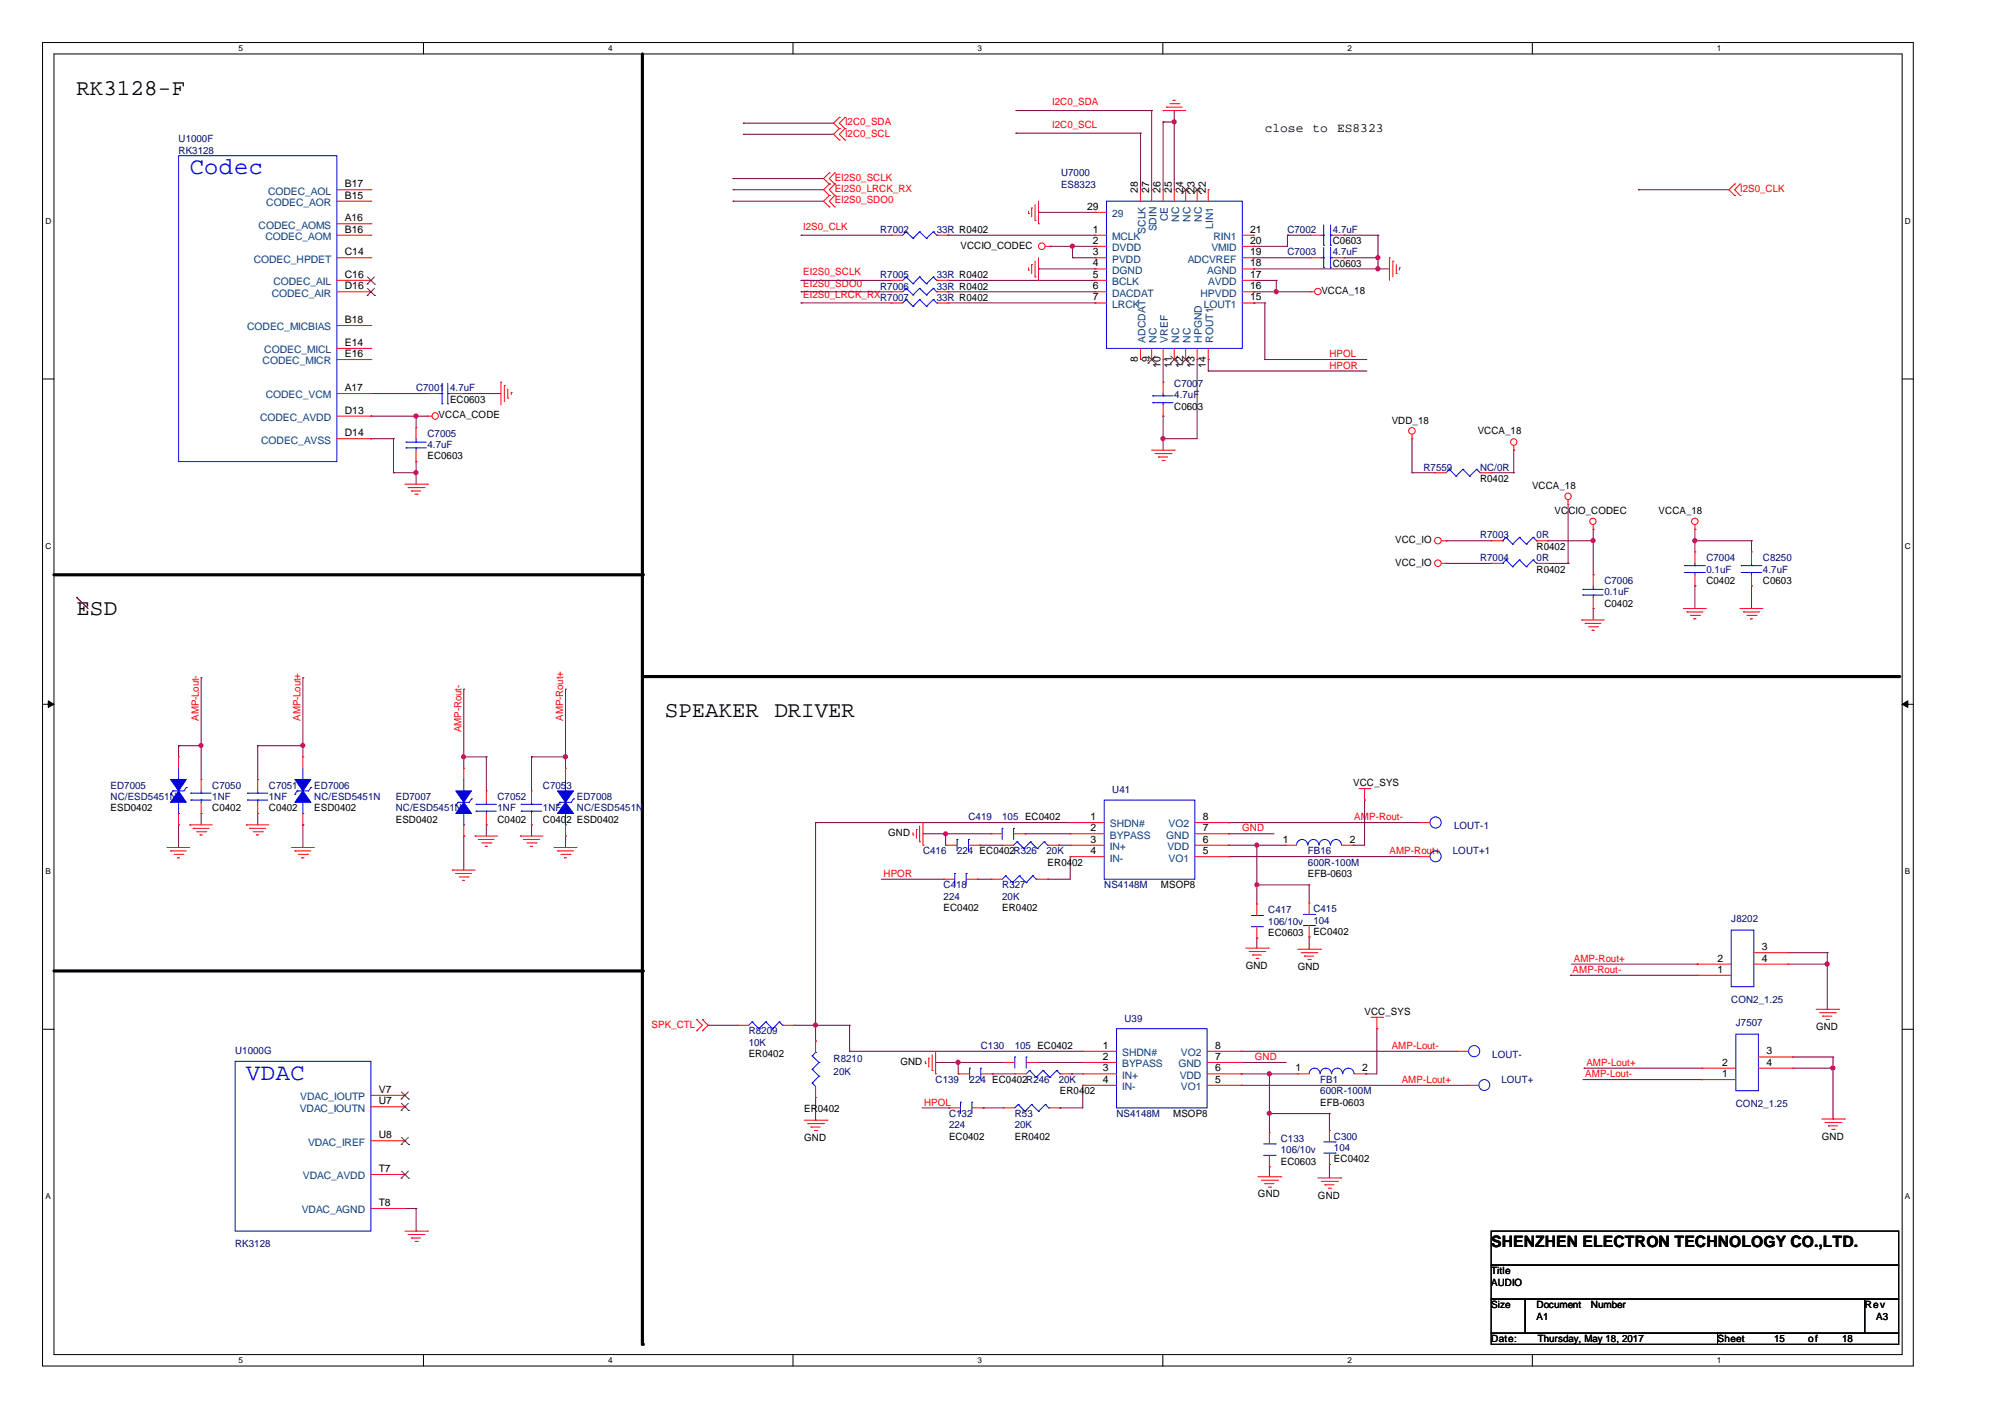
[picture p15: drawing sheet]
<svg xmlns="http://www.w3.org/2000/svg" width="297mm" height="210mm" viewBox="0 0 297 210" stroke-linecap="round" stroke-linejoin="round" font-family="sans-serif">
<defs><g id="words">
<g font-size="3.5" fill="#00f">
<text x="28.1" y="25.8">Codec</text>
<text x="36.5" y="159.9">VDAC</text>
</g>
<g font-size="3.3">
<text x="11.3" y="14">RK3128-F</text>
<text x="11.3" y="91.1">ESD</text>
<text x="98.5" y="106.2">SPEAKER DRIVER</text>
</g>
<text font-size="2.3" x="220.9" y="184.7">SHENZHEN ELECTRON TECHNOLOGY CO.,LTD.</text>
<g font-size="1.9">
<text x="187.4" y="19.6">close</text>
<text x="194.4" y="19.6">to</text>
<text x="198.1" y="19.6">ES8323</text>
</g>
<g font-size="1.5" fill="#f00">
<text x="155.9" y="15.6">I2C0_SDA</text>
<text x="125.2" y="18.6">I2C0_SDA</text>
<text x="125.2" y="20.2">I2C0_SCL</text>
<text x="155.9" y="19">I2C0_SCL</text>
<text x="123.6" y="26.8">EI2S0_SCLK</text>
<text x="123.6" y="28.4">EI2S0_LRCK_RX</text>
<text x="257.8" y="28.4">I2S0_CLK</text>
<text x="119" y="34.1">I2S0_CLK</text>
<text x="123.6" y="30.1">EI2S0_SDO0</text>
<text x="119" y="40.8">EI2S0_SCLK</text>
<text x="119" y="44.1">EI2S0_LRCK_RX</text>
<text x="119" y="42.5">EI2S0_SDO0</text>
<text x="196.9" y="52.9">HPOL</text>
<text x="196.9" y="54.6">HPOR</text>
<text x="29.5" y="106.7" transform="rotate(-90 29.5 106.7)">AMP-Lout-</text>
<text x="44.5" y="106.7" transform="rotate(-90 44.5 106.7)">AMP-Lout+</text>
<text x="83.4" y="106.7" transform="rotate(-90 83.4 106.7)">AMP-Rout+</text>
<text x="68.4" y="108.4" transform="rotate(-90 68.4 108.4)">AMP-Rout-</text>
<text x="184" y="123.1">GND</text>
<text x="200.6" y="121.5">AMP-Rout-</text>
<text x="130.9" y="129.9">HPOR</text>
<text x="205.8" y="126.5">AMP-Rout+</text>
<text x="233.1" y="142.4">AMP-Rout+</text>
<text x="233" y="144.1">AMP-Rout-</text>
<text x="96.5" y="152.2">SPK_CTL</text>
<text x="206.2" y="155.4">AMP-Lout-</text>
<text x="185.9" y="157">GND</text>
<text x="207.6" y="160.4">AMP-Lout+</text>
<text x="234.8" y="159.5">AMP-Lout-</text>
<text x="235" y="157.9">AMP-Lout+</text>
<text x="136.9" y="163.7">HPOL</text>
</g>
<g font-size="1.5" fill="#000080">
<text x="26.5" y="21.1">U1000F</text>
<text x="26.5" y="22.8">RK3128</text>
<text x="157.2" y="26.1">U7000</text>
<text x="157.2" y="27.8">ES8323</text>
<text x="130.4" y="34.5">R7002</text>
<text x="138.8" y="34.5">33R R0402</text>
<text x="190.7" y="34.5">C7002</text>
<text x="197.4" y="34.5">4.7uF</text>
<text x="130.4" y="41.2">R7005</text>
<text x="138.8" y="41.2">33R R0402</text>
<text x="190.7" y="37.8">C7003</text>
<text x="197.4" y="37.8">4.7uF</text>
<text x="130.4" y="44.6">R7007</text>
<text x="130.4" y="42.9">R7006</text>
<text x="138.8" y="44.6">33R R0402</text>
<text x="138.8" y="42.9">33R R0402</text>
<text x="61.6" y="57.9">C7001</text>
<text x="66.7" y="57.9">4.7uF</text>
<text x="173.9" y="57.3">C7007</text>
<text x="173.9" y="59">4.7uF</text>
<text x="63.3" y="64.7">C7005</text>
<text x="63.3" y="66.3">4.7uF</text>
<text x="210.9" y="69.7">R7559</text>
<text x="219.2" y="69.7">NC/0R</text>
<text x="219.2" y="83.1">R7004</text>
<text x="219.2" y="79.7">R7003</text>
<text x="227.6" y="83.1">0R</text>
<text x="227.6" y="79.7">0R</text>
<text x="252.8" y="83.1">C7004</text>
<text x="261.1" y="83.1">C8250</text>
<text x="237.7" y="86.5">C7006</text>
<text x="237.7" y="88.1">0.1uF</text>
<text x="252.8" y="84.8">0.1uF</text>
<text x="261.1" y="84.8">4.7uF</text>
<text x="16.4" y="116.8">ED7005</text>
<text x="16.4" y="118.5">NC/ESD5451N</text>
<text x="31.4" y="116.8">C7050</text>
<text x="31.4" y="118.5">1NF</text>
<text x="39.8" y="116.8">C7051</text>
<text x="39.8" y="118.5">1NF</text>
<text x="46.6" y="116.8">ED7006</text>
<text x="46.6" y="118.5">NC/ESD5451N</text>
<text x="58.6" y="118.5">ED7007</text>
<text x="73.7" y="118.5">C7052</text>
<text x="80.4" y="116.8">C7053</text>
<text x="85.5" y="118.5">ED7008</text>
<text x="164.8" y="117.5">U41</text>
<text x="58.6" y="120.2">NC/ESD5451N</text>
<text x="73.7" y="120.2">1NF</text>
<text x="80.4" y="120.2">1NF</text>
<text x="85.5" y="120.2">NC/ESD5451N</text>
<text x="143.5" y="121.5">C419</text>
<text x="148.5" y="121.5">105 EC0402</text>
<text x="215.4" y="122.8">LOUT-1</text>
<text x="136.7" y="126.5">C416</text>
<text x="139.8" y="131.6">C418</text>
<text x="141.8" y="126.5">224 EC0402R326</text>
<text x="148.5" y="131.6">R327</text>
<text x="155" y="126.5">20K</text>
<text x="163.6" y="131.6">NS4148M</text>
<text x="193.8" y="126.5">FB16</text>
<text x="193.8" y="128.2">600R-100M</text>
<text x="215.2" y="126.5">LOUT+1</text>
<text x="139.8" y="133.2">224</text>
<text x="148.5" y="133.2">20K</text>
<text x="187.9" y="135.2">C417</text>
<text x="187.9" y="136.9">106/10v</text>
<text x="194.6" y="135.1">C415</text>
<text x="194.6" y="136.8">104</text>
<text x="256.4" y="136.6">J8202</text>
<text x="256.4" y="148.5">CON2_1.25</text>
<text x="110.9" y="153.2">R8209</text>
<text x="110.9" y="154.8">10K</text>
<text x="145.3" y="155.4">C130</text>
<text x="150.3" y="155.4">105 EC0402</text>
<text x="166.6" y="151.3">U39</text>
<text x="257.1" y="152">J7507</text>
<text x="34.8" y="156">U1000G</text>
<text x="123.5" y="157.2">R8210</text>
<text x="123.5" y="159.2">20K</text>
<text x="138.6" y="160.4">C139</text>
<text x="143.6" y="160.4">224 EC0402R246</text>
<text x="156.8" y="160.4">20K</text>
<text x="195.6" y="160.4">FB1</text>
<text x="221.1" y="156.7">LOUT-</text>
<text x="222.4" y="160.4">LOUT+</text>
<text x="140.6" y="165.4">C132</text>
<text x="140.6" y="167.1">224</text>
<text x="150.3" y="165.4">R53</text>
<text x="150.3" y="167.1">20K</text>
<text x="165.4" y="165.4">NS4148M</text>
<text x="195.6" y="162.1">600R-100M</text>
<text x="257.1" y="163.9">CON2_1.25</text>
<text x="189.7" y="169.1">C133</text>
<text x="189.7" y="170.8">106/10v</text>
<text x="197.6" y="168.8">C300</text>
<text x="197.6" y="170.5">104</text>
<text x="34.8" y="184.7">RK3128</text>
</g>
<g font-size="1.5" fill="#004080">
<text x="39.7" y="28.8">CODEC_AOL</text>
<text x="38.3" y="33.9">CODEC_AOMS</text>
<text x="39.3" y="35.6">CODEC_AOM</text>
<text x="39.4" y="30.5">CODEC_AOR</text>
<text x="164.8" y="35.6">MCLK</text>
<text x="164.8" y="32.2">29</text>
<text x="169.7" y="34.6" transform="rotate(-90 169.7 34.6)">SCLK</text>
<text x="171.3" y="34.3" transform="rotate(-90 171.3 34.3)">SDIN</text>
<text x="173" y="32.8" transform="rotate(-90 173 32.8)">CE</text>
<text x="174.7" y="32.8" transform="rotate(-90 174.7 32.8)">NC</text>
<text x="176.4" y="32.8" transform="rotate(-90 176.4 32.8)">NC</text>
<text x="178" y="32.8" transform="rotate(-90 178 32.8)">NC</text>
<text x="179.7" y="33.9" transform="rotate(-90 179.7 33.9)">LIN1</text>
<text x="179.7" y="35.6">RIN1</text>
<text x="37.6" y="38.9">CODEC_HPDET</text>
<text x="164.8" y="37.2">DVDD</text>
<text x="164.8" y="38.9">PVDD</text>
<text x="164.8" y="40.5">DGND</text>
<text x="175.9" y="38.9">ADCVREF</text>
<text x="178.8" y="40.5">AGND</text>
<text x="179.4" y="37.2">VMID</text>
<text x="40.3" y="43.9">CODEC_AIR</text>
<text x="40.5" y="42.2">CODEC_AIL</text>
<text x="164.8" y="42.2">BCLK</text>
<text x="164.8" y="43.9">DACDAT</text>
<text x="164.8" y="45.6">LRCK</text>
<text x="177.8" y="43.9">HPVDD</text>
<text x="178.3" y="45.6">LOUT1</text>
<text x="179" y="42.2">AVDD</text>
<text x="36.6" y="48.9">CODEC_MICBIAS</text>
<text x="38.9" y="54">CODEC_MICR</text>
<text x="39.2" y="52.3">CODEC_MICL</text>
<text x="169.7" y="50.7" transform="rotate(-90 169.7 50.7)">ADCDAT</text>
<text x="171.3" y="50.7" transform="rotate(-90 171.3 50.7)">NC</text>
<text x="173" y="50.7" transform="rotate(-90 173 50.7)">VREF</text>
<text x="174.7" y="50.7" transform="rotate(-90 174.7 50.7)">NC</text>
<text x="176.4" y="50.7" transform="rotate(-90 176.4 50.7)">NC</text>
<text x="178" y="50.7" transform="rotate(-90 178 50.7)">HPGND</text>
<text x="179.7" y="50.7" transform="rotate(-90 179.7 50.7)">ROUT1</text>
<text x="39.4" y="59">CODEC_VCM</text>
<text x="38.5" y="62.3">CODEC_AVDD</text>
<text x="38.7" y="65.7">CODEC_AVSS</text>
<text x="164.4" y="122.5">SHDN#</text>
<text x="164.4" y="124.2">BYPASS</text>
<text x="164.4" y="125.9">IN+</text>
<text x="172.8" y="124.2">GND</text>
<text x="172.9" y="125.9">VDD</text>
<text x="173.1" y="122.5">VO2</text>
<text x="164.4" y="127.6">IN-</text>
<text x="173.1" y="127.6">VO1</text>
<text x="166.2" y="156.4">SHDN#</text>
<text x="166.2" y="158.1">BYPASS</text>
<text x="166.2" y="159.8">IN+</text>
<text x="166.2" y="161.5">IN-</text>
<text x="174.6" y="158.1">GND</text>
<text x="174.7" y="159.8">VDD</text>
<text x="174.9" y="161.5">VO1</text>
<text x="174.9" y="156.4">VO2</text>
<text x="44.4" y="164.6">VDAC_IOUTN</text>
<text x="44.5" y="162.9">VDAC_IOUTP</text>
<text x="45.6" y="169.7">VDAC_IREF</text>
<text x="44.7" y="179.7">VDAC_AGND</text>
<text x="44.9" y="174.7">VDAC_AVDD</text>
</g>
<g font-size="1.5">
<text x="51.1" y="27.7">B17</text>
<text x="51.1" y="29.4">B15</text>
<text x="168.6" y="28.6" transform="rotate(-90 168.6 28.6)">28</text>
<text x="170.2" y="28.6" transform="rotate(-90 170.2 28.6)">27</text>
<text x="171.9" y="28.6" transform="rotate(-90 171.9 28.6)">26</text>
<text x="173.6" y="28.6" transform="rotate(-90 173.6 28.6)">25</text>
<text x="175.3" y="28.6" transform="rotate(-90 175.3 28.6)">24</text>
<text x="176.9" y="28.6" transform="rotate(-90 176.9 28.6)">23</text>
<text x="178.6" y="28.6" transform="rotate(-90 178.6 28.6)">22</text>
<text x="51.1" y="32.8">A16</text>
<text x="51.1" y="34.5">B16</text>
<text x="161" y="31.1">29</text>
<text x="161.9" y="34.5">1</text>
<text x="185.2" y="34.5">21</text>
<text x="51.1" y="41.1">C16</text>
<text x="51.1" y="37.8">C14</text>
<text x="142.3" y="36.8">VCCIO_CODEC</text>
<text x="161.9" y="36.1">2</text>
<text x="161.9" y="37.8">3</text>
<text x="161.9" y="39.4">4</text>
<text x="161.9" y="41.1">5</text>
<text x="185.2" y="41.1">17</text>
<text x="185.2" y="39.4">18</text>
<text x="185.2" y="37.8">19</text>
<text x="185.2" y="36.1">20</text>
<text x="197.4" y="39.5">C0603</text>
<text x="197.4" y="36.2">C0603</text>
<text x="51.1" y="47.8">B18</text>
<text x="51.1" y="42.8">D16</text>
<text x="161.9" y="42.8">6</text>
<text x="161.9" y="44.5">7</text>
<text x="185.2" y="44.5">15</text>
<text x="185.2" y="42.8">16</text>
<text x="195.7" y="43.6">VCCA_18</text>
<text x="51.1" y="51.2">E14</text>
<text x="51.1" y="52.9">E16</text>
<text x="168.6" y="53.6" transform="rotate(-90 168.6 53.6)">8</text>
<text x="170.2" y="53.6" transform="rotate(-90 170.2 53.6)">9</text>
<text x="51.1" y="57.9">A17</text>
<text x="66.7" y="59.6">EC0603</text>
<text x="171.9" y="54.5" transform="rotate(-90 171.9 54.5)">10</text>
<text x="173.6" y="54.5" transform="rotate(-90 173.6 54.5)">11</text>
<text x="175.3" y="54.5" transform="rotate(-90 175.3 54.5)">12</text>
<text x="176.9" y="54.5" transform="rotate(-90 176.9 54.5)">13</text>
<text x="178.6" y="54.5" transform="rotate(-90 178.6 54.5)">14</text>
<text x="51.1" y="61.2">D13</text>
<text x="51.1" y="64.6">D14</text>
<text x="65" y="62">VCCA_CODE</text>
<text x="173.9" y="60.7">C0603</text>
<text x="206.2" y="62.8">VDD_18</text>
<text x="218.9" y="64.3">VCCA_18</text>
<text x="63.3" y="68">EC0603</text>
<text x="219.2" y="71.4">R0402</text>
<text x="226.9" y="72.4">VCCA_18</text>
<text x="230.3" y="76.1">VCCIO_CODEC</text>
<text x="245.7" y="76.1">VCCA_18</text>
<text x="206.7" y="80.4">VCC_IO</text>
<text x="206.7" y="83.8">VCC_IO</text>
<text x="227.6" y="81.4">R0402</text>
<text x="227.6" y="84.8">R0402</text>
<text x="237.7" y="89.8">C0402</text>
<text x="252.8" y="86.5">C0402</text>
<text x="261.1" y="86.5">C0603</text>
<text x="200.4" y="116.5">VCC_SYS</text>
<text x="16.4" y="120.2">ESD0402</text>
<text x="31.4" y="120.2">C0402</text>
<text x="39.8" y="120.2">C0402</text>
<text x="46.6" y="120.2">ESD0402</text>
<text x="58.6" y="121.8">ESD0402</text>
<text x="73.7" y="121.8">C0402</text>
<text x="80.4" y="121.8">C0402 ESD0402</text>
<text x="131.6" y="123.9">GND</text>
<text x="161.5" y="121.4">1</text>
<text x="161.5" y="123.1">2</text>
<text x="161.5" y="124.8">3</text>
<text x="178.2" y="124.8">6</text>
<text x="178.2" y="123.1">7</text>
<text x="178.2" y="121.4">8</text>
<text x="190" y="124.8">1</text>
<text x="199.9" y="124.8">2</text>
<text x="155.2" y="128.2">ER0402</text>
<text x="161.5" y="126.5">4</text>
<text x="172" y="131.6">MSOP8</text>
<text x="178.2" y="126.5">5</text>
<text x="193.8" y="129.9">EFB-0603</text>
<text x="139.8" y="134.9">EC0402</text>
<text x="148.5" y="134.9">ER0402</text>
<text x="184.5" y="143.5">GND</text>
<text x="187.9" y="138.6">EC0603</text>
<text x="192.2" y="143.6">GND</text>
<text x="194.6" y="138.4">EC0402</text>
<text x="254.4" y="142.4">2</text>
<text x="261" y="142.4">4</text>
<text x="261" y="140.7">3</text>
<text x="254.4" y="144.1">1</text>
<text x="163.4" y="155.3">1</text>
<text x="180" y="155.3">8</text>
<text x="202.1" y="150.3">VCC_SYS</text>
<text x="269" y="152.5">GND</text>
<text x="56.1" y="161.8">V7</text>
<text x="110.9" y="156.5">ER0402</text>
<text x="133.4" y="157.7">GND</text>
<text x="163.4" y="157">2</text>
<text x="163.4" y="158.7">3</text>
<text x="163.4" y="160.4">4</text>
<text x="180" y="160.4">5</text>
<text x="180" y="158.7">6</text>
<text x="180" y="157">7</text>
<text x="191.9" y="158.7">1</text>
<text x="201.8" y="158.7">2</text>
<text x="255.1" y="159.5">1</text>
<text x="255.1" y="157.8">2</text>
<text x="261.7" y="157.8">4</text>
<text x="261.7" y="156.2">3</text>
<text x="56.1" y="163.5">U7</text>
<text x="119.1" y="164.8">ER0402</text>
<text x="157" y="162.1">ER0402</text>
<text x="173.8" y="165.4">MSOP8</text>
<text x="195.6" y="163.7">EFB-0603</text>
<text x="56.1" y="168.6">U8</text>
<text x="56.1" y="173.6">T7</text>
<text x="119.1" y="168.9">GND</text>
<text x="140.6" y="168.8">EC0402</text>
<text x="150.3" y="168.8">ER0402</text>
<text x="189.7" y="172.5">EC0603</text>
<text x="197.6" y="172.1">EC0402</text>
<text x="269.9" y="168.8">GND</text>
<text x="56.1" y="178.6">T8</text>
<text x="186.3" y="177.3">GND</text>
<text x="195.2" y="177.5">GND</text>
<text x="220.9" y="188.7">Title</text>
<text x="220.9" y="190.4">AUDIO</text>
<text x="220.9" y="193.8">Size</text>
<text x="227.6" y="193.8">Document</text>
<text x="227.6" y="195.4">A1</text>
<text x="235.7" y="193.8">Number</text>
<text x="276.2" y="193.8">Rev</text>
<text x="277.9" y="195.4">A3</text>
<text x="220.9" y="198.8">Date:</text>
<text x="227.8" y="198.8">Thursday, May 18, 2017</text>
<text x="254.4" y="198.8">Sheet</text>
<text x="262.8" y="198.8">15</text>
<text x="267.8" y="198.8">of</text>
<text x="272.9" y="198.8">18</text>
</g>
<g font-size="1.2">
<text x="35.3" y="7.6">5</text>
<text x="90.1" y="7.6">4</text>
<text x="144.8" y="7.6">3</text>
<text x="199.6" y="7.6">2</text>
<text x="254.3" y="7.6">1</text>
<text x="6.7" y="33.1">D</text>
<text x="282.2" y="33.1">D</text>
<text x="6.7" y="81.3">C</text>
<text x="282.2" y="81.3">C</text>
<text x="6.7" y="129.4">B</text>
<text x="282.2" y="129.4">B</text>
<text x="6.7" y="177.6">A</text>
<text x="282.2" y="177.6">A</text>
<text x="35.3" y="201.9">5</text>
<text x="90.1" y="201.9">4</text>
<text x="144.8" y="201.9">3</text>
<text x="199.6" y="201.9">2</text>
<text x="254.3" y="201.9">1</text>
</g>
</g></defs>
<path d="M6.3 6.3h277.1v196h-277.1zM8 8h273.8v192.6h-273.8z" fill="none" stroke="#000" stroke-width=".15"/>
<g fill="#fff">
<path d="M35.3 6.5h.7v1.3h-.7z"/>
<path d="M35.3 200.8h.7v1.3h-.7z"/>
</g>
<path d="M62.7 6.3v1.7M62.7 200.6v1.7" fill="none" stroke="#000" stroke-width=".15"/>
<g fill="#fff">
<path d="M90.1 6.5h.6v1.3h-.6z"/>
<path d="M90.1 200.8h.6v1.3h-.6z"/>
</g>
<path d="M117.5 6.3v1.7M117.5 200.6v1.7" fill="none" stroke="#000" stroke-width=".15"/>
<g fill="#fff">
<path d="M144.8 6.5h.6v1.3h-.6z"/>
<path d="M144.8 200.8h.6v1.3h-.6z"/>
</g>
<path d="M172.2 6.3v1.7M172.2 200.6v1.7" fill="none" stroke="#000" stroke-width=".15"/>
<g fill="#fff">
<path d="M199.6 6.5h.6v1.3h-.6z"/>
<path d="M199.6 200.8h.6v1.3h-.6z"/>
</g>
<path d="M227 6.3v1.7M227 200.6v1.7" fill="none" stroke="#000" stroke-width=".15"/>
<g fill="#fff">
<path d="M254.3 6.5h.7v1.3h-.7z"/>
<path d="M254.3 200.8h.7v1.3h-.7z"/>
<path d="M6.7 32h.9v1.4h-.9z"/>
<path d="M282.2 32h.8v1.4h-.8z"/>
<path d="M6.7 80.2h.9v1.3h-.9z"/>
<path d="M282.2 80.2h.8v1.3h-.8z"/>
</g>
<path d="M6.3 56.1h1.7M281.8 56.1h1.7" fill="none" stroke="#000" stroke-width=".15"/>
<g fill="#fff">
<path d="M6.7 128.3h.8v1.4h-.8z"/>
<path d="M282.2 128.3h.7v1.4h-.7z"/>
</g>
<path d="M6.3 104.3h1.7M281.8 104.3h1.7" fill="none" stroke="#000" stroke-width=".15"/>
<path d="M7.1 103.8l.9 .5-.9 .5zM281.8 104.3l.8-.5v1z" fill="#000" stroke="#000" stroke-width=".15"/>
<g fill="#fff">
<path d="M6.7 176.5h.8v1.3h-.8z"/>
<path d="M282.2 176.5h.7v1.3h-.7z"/>
</g>
<path d="M6.3 152.4h1.7M281.8 152.4h1.7M220.9 182.3h60.4v5.1h-60.4zM220.9 187.4h60.4v5h-60.4zM220.9 192.4h5v5h-5zM220.9 197.4h33.5v1.7h-33.5zM225.9 192.4h50.3v5h-50.3zM254.4 197.4h26.9v1.7h-26.9zM276.2 192.4h5.1v5h-5.1z" fill="none" stroke="#000" stroke-width=".15"/>
<path d="M95.2 8v191.1M8 85.1h87.2M95.2 100.2h186.1M8 143.8h87.2" fill="none" stroke="#000" stroke-width=".47"/>
<g fill="#000">
<circle cx="95.2" cy="85.1" r=".23"/>
<circle cx="281.3" cy="100.2" r=".23"/>
<circle cx="95.2" cy="143.8" r=".23"/>
<circle cx="95.2" cy="199.1" r=".23"/>
</g>
<g fill="none" stroke="#800040" stroke-width=".15">
<path d="M110.1 19.9h.1M110.1 18.2h.1M110.1 19.9h13.4M110.1 18.2h13.4M150.5 19.7h.1M150.5 16.4h.1M150.5 19.7h18.4M150.5 16.4h20.1M168.9 19.7h.1M168.9 19.7v8.4M170.6 16.4h.1M170.6 16.4v11.7"/>
<path d="M172.3 18.1h.1M172.3 18.1v10M172.3 18.1h1.6M173.9 18.1h.1M173.9 16.4h.1M173.9 16.4v11.7M108.6 29.8h.1M108.6 28.1h.1M108.6 26.5h.1M108.6 29.8h13.4M108.6 28.1h13.4M108.6 26.5h13.4"/>
<path d="M118.7 34.8h.1M118.7 34.8h13.3M140.4 34.8h.1M140.4 34.8h21.8M153.8 39.8h.1M153.8 31.4h.1M153.8 39.8h8.4M153.8 31.4h8.4M155.5 36.5h.1M155.5 36.5h6.7M158.9 38.2h.1M158.9 36.5h.1"/>
<path d="M158.9 38.2h3.3M158.9 36.5v1.7M185.7 39.8h.1M185.7 36.5h.1M185.7 38.2h.1M185.7 39.8h20.1M185.7 38.2h8.4M190.7 34.8h.1M190.7 34.8h3.4M190.7 34.8v1.7h-5M199.1 34.8h.1M199.1 38.2h.1"/>
<path d="M199.1 34.8h5M199.1 38.2h5M204.1 34.8h.1M204.1 39.8h.1M204.1 38.2h.1M204.1 34.8v5M242.7 28.1h.1M242.7 28.1h13.4M54.9 58.3h.1M54.9 58.3h8.4M68.4 58.3h.1M68.4 58.3h5.8"/>
<path d="M118.7 44.9h.1M118.7 43.2h.1M118.7 41.5h.1M118.7 43.2h13.3M118.7 44.9h13.3M118.7 41.5h13.3M140.4 43.2h.1M140.4 41.5h.1M140.4 43.2h21.8M140.4 44.9h21.8M140.4 41.5h21.8M162.2 44.9h.1"/>
<path d="M172.3 53.2h.1M172.3 53.2v3.4M177.3 53.2h.1M177.3 53.2v11.8h-5M179 53.2h.1M179 54.9h.1M179 53.2v1.7M179 54.9h23.5M185.7 43.2h.1M185.7 44.9h.1M185.7 41.5h.1M185.7 43.2h8.4"/>
<path d="M185.7 44.9h1.7M185.7 41.5h3.4M187.4 53.2h.1M187.4 44.9h.1M187.4 53.2h15.1M187.4 44.9v8.3M189.1 43.2h.1M189.1 41.5h.1M189.1 41.5v1.7M54.9 61.6h.1M54.9 65h.1M54.9 61.6h8.4"/>
<path d="M54.9 65h3.4M58.3 65h.1M58.3 70h.1M58.3 65v5M58.3 70h3.3M61.6 61.6h.1M61.6 70h.1M61.6 68.4h.1M61.6 61.6v1.7M61.6 68.4v3.3M172.3 61.6h.1M172.3 65h.1"/>
<path d="M172.3 61.6v5.1M209.2 70h.1M209.2 70h3.3M209.2 65v5M212.5 70h.1M220.9 70h3.3M224.2 70h.1M224.2 66.7h.1M224.2 66.7v3.3M232.3 74.7v8.7M236 78.4h.1M236 78.4v6.7"/>
<path d="M251.1 78.4h.1M251.1 78.4v3.3M11.3 88.5h.1M11.3 88.5l1.7 1.6M214.2 80.1h.1M214.2 83.4h.1M214.2 80.1h6.7M214.2 83.4h6.7M229.3 80.1h.1M229.3 80.1h6.7M229.3 83.4h3M232.3 83.4h.1"/>
<path d="M236 90.1h.1M236 85.1h.1M236 90.1v1.7M251.1 80.1h.1M251.1 86.8h.1M251.1 80.1h8.4M251.1 86.8v3.3M259.5 86.8h.1M259.5 80.1h.1M259.5 80.1v1.6M259.5 86.8v3.3M26.5 110.4h.1"/>
<path d="M26.5 110.4v1.7M26.5 110.4h3.3M29.8 100.4h.1M29.8 110.4h.1M29.8 100.4v15M38.2 110.4h.1M38.2 110.4v5M38.2 110.4h6.7M44.9 100.4h.1M44.9 110.4h.1M44.9 100.4v11.7M68.7 102.1h.1"/>
<path d="M68.7 112.1h.1M68.7 102.1v11.7M68.7 112.1h3.3M72 112.1h.1M72 112.1v5M78.7 112.1h.1M78.7 112.1v5M78.7 112.1h5.1M83.8 112.1h.1M83.8 102.1h.1M83.8 102.1v11.7M202.1 118.5h.1"/>
<path d="M202.1 118.5v6.7h-1.7M26.5 122.2h.1M26.5 122.2v3.3M29.8 120.5h.1M29.8 120.5v1.7M38.2 120.5h.1M38.2 120.5v1.7M44.9 122.2h.1M44.9 122.2v3.3M68.7 123.8h.1M68.7 123.8v5.1M72 122.2h.1"/>
<path d="M72 122.2v1.6M78.7 122.2h.1M78.7 122.2v1.6M83.8 123.8h.1M83.8 123.8v1.7M120.8 121.8h.1M120.8 121.8h37.7M120.8 121.8v32.4M130.5 130.2h9.3M136.7 123.5h.1M136.7 123.5h10.1M139.8 130.2h.1"/>
<path d="M140.1 123.5h.1M140.1 123.5v1.7M144.8 130.2h.1M144.8 130.2h2M145.1 125.2h.1M145.1 125.2h3.4M151.8 123.5h.1M151.8 123.5h6.7M155.2 130.2h.1M156.8 125.2h.1M156.8 125.2h1.7M158.5 126.9h.1"/>
<path d="M158.5 126.9v3.3h-3.3M182 126.9h.1M182 121.8h.1M182 125.2h.1M182 123.5h.1M182 125.2h8.4M182 123.5h6.7M182 126.9h28.2M182 121.8h28.2M186.2 138.9h.1M186.2 131.1h.1M186.2 125.2h.1"/>
<path d="M186.2 125.2v8.7M186.2 138.9v1.5M186.2 131.1h7.7M193.9 131.1h.1M193.9 138.8h.1M193.9 131.1v2.6M193.9 138.8v1.8M200.4 125.2h.1M104.9 151.8h.1M104.9 151.8h4.4M117.6 151.8h8.2M120.8 151.8h.1"/>
<path d="M120.8 154.2h.1M125.8 155.7h.1M125.8 151.8h.1M125.8 155.7h34.6M125.8 151.8v3.9M138.6 157.3h.1M138.6 157.3h10M141.9 157.3h.1M141.9 157.3v1.7M147 159h.1M147 159h3.3M153.7 157.3h.1"/>
<path d="M153.7 157.3h6.7M158.7 159h.1M158.7 159h1.7M183.8 155.7h.1M183.8 157.3h.1M183.8 159h.1M183.8 159h8.4M183.8 157.3h6.7M183.8 155.7h32.1M188 159h.1M188 159v8.8M202.3 159h.1"/>
<path d="M204 152.3h.1M204 152.3v6.7h-1.7M232.6 144.4h.1M232.6 144.4h18.8M232.8 142.8h18.6M234.5 159.9h17.6M234.6 158.2h.1M234.6 158.2h17.5M251.4 142.8h.1M252.1 159.9h.1M264.8 141.1h5.9M264.8 142.8h5.9"/>
<path d="M265.5 156.5h6M265.5 158.2h6M270.7 142.8h.1M270.7 141.1h.1M270.7 149.5h.1M270.7 141.1v8.4M271.5 158.2h.1M271.5 156.5h.1M271.5 156.5v9.2M60 179h1.6M61.6 179h.1M61.6 179v3.3"/>
<path d="M120.8 165.9h.1M120.8 162.6v3.3M136.6 164.1h4M140.6 164.1h.1M145.6 164.1h.1M145.6 164.1h3M157 164.1h.1M160.4 160.7h.1M160.4 160.7v3.4h-3.4M183.8 160.7h.1M183.8 160.7h33.6M188 172.8h.1"/>
<path d="M188 164.9h.1M188 172.8v1.5M188 164.9h8.9M196.9 164.9h.1M196.9 172.5h.1M196.9 164.9v2.5M196.9 172.5v1.9M271.5 165.7h.1M61.6 182.3h.1"/>
</g>
<g fill="#f0f" stroke="#f0f" stroke-width=".15">
<circle cx="61.6" cy="61.6" r=".32"/>
<circle cx="61.6" cy="70" r=".32"/>
<circle cx="188" cy="164.9" r=".31"/>
<circle cx="141.9" cy="157.3" r=".32"/>
<circle cx="188" cy="159" r=".32"/>
<circle cx="140.1" cy="123.5" r=".3"/>
<circle cx="186.2" cy="131" r=".31"/>
<circle cx="186.2" cy="125.2" r=".31"/>
<circle cx="120.8" cy="151.8" r=".32"/>
<circle cx="189" cy="43.2" r=".32"/>
<circle cx="204.1" cy="39.8" r=".32"/>
<circle cx="172.3" cy="65" r=".32"/>
<circle cx="204.1" cy="38.2" r=".32"/>
<circle cx="173.9" cy="18" r=".32"/>
<circle cx="158.8" cy="36.5" r=".32"/>
<circle cx="251" cy="80.1" r=".32"/>
<circle cx="236" cy="80.1" r=".32"/>
<circle cx="29.8" cy="110.4" r=".31"/>
<circle cx="44.9" cy="110.4" r=".31"/>
<circle cx="68.6" cy="112.1" r=".31"/>
<circle cx="83.7" cy="112.1" r=".32"/>
<circle cx="270.7" cy="142.8" r=".32"/>
<circle cx="271.5" cy="158.2" r=".32"/>
</g>
<g fill="none" stroke="#f00" stroke-width=".15">
<path d="M124.3 17.4h.1M124.3 19h.1M124.3 17.4l-.8 .8 .8 .8M124.3 19l-.8 .9 .8 .8M125.2 19h.1M125.2 17.4h.1M125.2 17.4l-.9 .8 .9 .8M125.2 19l-.9 .9 .9 .8M172.3 16.4h.1M172.3 16.4h3.3M172.8 15.9h.1M172.8 15.9h2.3"/>
<path d="M173.3 15.4h1.3M173.8 14.9h.1M173.8 14.9h.3M174.6 15.4h.1M49.9 34.8h5M49.9 38.2h5M49.9 28.1h5M49.9 33.1h5M49.9 29.8h5M54.9 28.1h.1M54.9 33.1h.1M54.9 34.8h.1"/>
<path d="M54.9 38.2h.1M54.9 29.8h.1M122.8 25.6h.1M122.8 27.3h.1M122.8 28.9h.1M122.8 30.6h.1M122.8 25.6l-.8 .9 .8 .8M122.8 28.9l-.8 .9 .8 .8M122.8 27.3l-.8 .8 .8 .8M123.6 27.3h.1M123.6 25.6h.1M123.6 30.6h.1"/>
<path d="M123.6 28.9h.1M123.6 25.6l-.8 .9 .8 .8M123.6 28.9l-.8 .9 .8 .8M123.6 27.3l-.8 .8 .8 .8M124.3 20.7h.1M125.2 20.7h.1M132 34.8h.1M132 34.8h1.7M138.8 34.8h1.6M140.4 34.8h.1M152.3 31.6h.1M152.3 40h.1"/>
<path d="M152.3 31.3v.3M152.3 39.7v.3M152.8 30.8h.1M152.8 39.2h.1M152.8 30.8v1.3M152.8 39.2v1.3M153.3 32.6h.1M153.3 30.3v2.3M153.3 38.7v2.3M153.8 33.1h.1M153.8 29.8v3.3M153.8 38.2v3.3"/>
<path d="M154.8 36.5h.7M155.5 36.5h.1M162.2 34.8h.1M162.2 36.5h.1M162.2 38.2h.1M162.2 39.8h.1M162.2 31.4h.1M162.2 36.5h1.7M162.2 34.8h1.7M162.2 38.2h1.7M162.2 39.8h1.7M162.2 31.4h1.7"/>
<path d="M168.9 28.1h.1M168.9 28.1v1.7M170.6 28.1h.1M170.6 28.1v1.7M172.3 28.1h.1M172.3 28.1v1.7M173.9 28.1h.1M173.9 28.1v1.7M175.6 28.1h.1M175.6 28.1v1.7M177.3 28.1h.1M177.3 28.1v1.7"/>
<path d="M179 28.1h.1M179 28.1v1.7M184 36.5h1.7M184 34.8h1.7M184 38.2h1.7M184 39.8h1.7M185.7 39.8h.1M185.7 38.2h.1M185.7 36.5h.1M185.7 34.8h.1M194.1 38.2h.1M194.1 34.8h.1"/>
<path d="M194.1 34.8h1.6M194.1 38.2h1.6M197.4 34.8h1.7M197.4 38.2h1.7M199.1 38.2h.1M199.1 34.8h.1M205.8 38.2h.1M205.8 38.2v3.3M206.3 38.7h.1M206.3 38.7v2.3M206.8 39.2v1.3M207.3 39.7h.1"/>
<path d="M207.3 39.7v.3M257 27.3h.1M257 28.9h.1M257 27.3l-.9 .8 .9 .8M257.8 28.9h.1M257.8 27.3h.1M257.8 27.3l-.8 .8 .8 .8M49.9 43.2h5M49.9 58.3h5M49.9 41.5h5M49.9 51.6h5M49.9 48.2h5"/>
<path d="M49.9 53.2h5M54.9 51.6h.1M54.9 41.5h.1M54.9 58.3h.1M54.9 48.2h.1M54.9 43.2h.1M54.9 53.2h.1M63.3 58.3h.1M63.3 58.3h1.7M66.7 58.3h1.7M68.4 58.3h.1M74.2 56.6h.1"/>
<path d="M74.2 56.6v3.4M74.7 57.1h.1M74.7 57.1v2.4M75.2 59h.1M75.2 57.6v1.4M75.7 58.1h.1M75.7 58.1v.4M132 44.9h.1M132 41.5h.1M132 43.2h.1M132 43.2h1.7M132 44.9h1.7"/>
<path d="M132 41.5h1.7M138.8 43.2h1.6M138.8 44.9h1.6M138.8 41.5h1.6M140.4 44.9h.1M140.4 41.5h.1M140.4 43.2h.1M153.3 41h.1M153.8 41.5h.1M162.2 41.5h.1M162.2 43.2h.1M162.2 44.9h.1"/>
<path d="M162.2 43.2h1.7M162.2 44.9h1.7M162.2 41.5h1.7M168.9 53.2h.1M168.9 51.6v1.6M170.6 53.2h.1M170.6 51.6v1.6M172.3 56.6h.1M172.3 53.2h.1M172.3 51.6v1.6M172.3 56.6v1.7M172.3 60v1.6"/>
<path d="M173.9 53.2h.1M173.9 51.6v1.6M175.6 53.2h.1M175.6 51.6v1.6M177.3 53.2h.1M177.3 51.6v1.6M179 53.2h.1M179 51.6v1.6M184 43.2h1.7M184 44.9h1.7M184 41.5h1.7M185.7 44.9h.1"/>
<path d="M185.7 43.2h.1M185.7 41.5h.1M194.1 43.2h.1M194.1 43.2h.6M206.8 40.5h.1M49.9 61.6h5M49.9 65h5M54.9 61.6h.1M54.9 65h.1M60 71.7h3.3M60.4 72.2h2.4M61 72.7h.1"/>
<path d="M61 72.7h1.3M61.5 73.2h.3M61.6 68.4h.1M61.6 63.3h.1M61.6 63.3v1.7M61.6 66.7v1.7M61.8 73.2h.1M62.8 72.2h.1M63.3 61.6h.1M63.3 71.7h.1M63.3 61.6h.7M170.6 66.7h3.3"/>
<path d="M171.1 67.2h2.4M171.6 67.7h.1M171.6 67.7h1.4M172.1 68.2h.4M172.3 61.6h.1M172.5 68.2h.1M173.5 67.2h.1M173.9 66.7h.1M209.2 65h.1M209.2 64.3v.7M212.5 70h.1M212.5 70h1.7"/>
<path d="M219.2 70h1.7M220.9 70h.1M224.2 66.7h.1M224.2 66v.7M232.3 74.7h.1M232.3 74v.7M236 78.4h.1M236 77.7v.7M251.1 78.4h.1M251.1 77.7v.7M213.5 80.1h.7M213.5 83.4h.7"/>
<path d="M214.2 80.1h.1M214.2 83.4h.1M220.9 83.4h.1M220.9 80.1h.1M220.9 80.1h1.7M220.9 83.4h1.7M227.6 80.1h1.7M227.6 83.4h1.7M229.3 83.4h.1M229.3 80.1h.1M234.3 91.8h.1M234.3 91.8h3.4"/>
<path d="M234.8 92.3h.1M234.8 92.3h2.3M235.3 92.8h1.3M235.8 93.3h.1M235.8 93.3h.4M236 90.1h.1M236 85.1h.1M236 85.1v1.7M236 88.5v1.6M236.6 92.8h.1M249.4 90.1h.1M249.4 90.1h3.4"/>
<path d="M249.9 90.6h.1M249.9 90.6h2.4M250.4 91.1h1.3M250.9 91.6h.1M250.9 91.6h.3M251.1 86.8h.1M251.1 81.7h.1M251.1 81.7v1.7M251.1 85.1v1.7M251.7 91.1h.1M257.8 90.1h.1M257.8 90.1h3.3"/>
<path d="M258.3 90.6h.1M258.3 90.6h2.3M258.8 91.1h1.3M259.3 91.6h.1M259.3 91.6h.3M259.5 86.8h.1M259.5 81.7h.1M259.5 81.7v1.7M259.5 85.1v1.7M260.1 91.1h.1M26.5 112.1h.1M26.5 112.1v1.7"/>
<path d="M29.8 115.4h.1M29.8 115.4v1.7M29.8 118.8v1.7M38.2 115.4h.1M38.2 115.4v1.7M38.2 118.8v1.7M44.9 112.1h.1M44.9 112.1v1.7M68.7 113.8h.1M68.7 113.8v1.6M72 117.1h.1M72 117.1v1.7"/>
<path d="M78.7 117.1h.1M78.7 117.1v1.7M83.8 113.8h.1M83.8 113.8v1.6M201.3 116.8h1.6M202.1 118.5h.1M202.1 116.8v1.7M202.9 116.8h.1M24.8 125.5h.1M24.8 125.5h3.3M25.3 126h.1M25.3 126h2.3"/>
<path d="M25.8 126.5h1.3M26.3 127h.1M26.3 127h.3M26.5 122.2h.1M26.5 120.5v1.7M27.1 126.5h.1M28.1 122.2h.1M28.1 122.2h3.3M28.6 122.7h.1M28.6 122.7h2.4M29.1 123.2h1.4M29.6 123.6h.1"/>
<path d="M29.6 123.6h.4M29.8 120.5h.1M30.5 123.2h.1M36.5 122.2h.1M36.5 122.2h3.3M37 122.7h.1M37 122.7h2.4M37.5 123.2h1.4M38 123.6h.1M38 123.6h.3M38.2 120.5h.1M38.9 123.2h.1"/>
<path d="M43.2 125.5h.1M43.2 125.5h3.4M43.7 126h.1M43.7 126h2.4M44.2 126.5h1.3M44.7 127h.1M44.7 127h.3M44.9 122.2h.1M44.9 120.5v1.7M45.5 126.5h.1M67 128.9h.1M67 128.9h3.4"/>
<path d="M67.5 129.4h.1M67.5 129.4h2.3M68 129.9h1.3M68.5 130.4h.1M68.5 130.4h.3M68.7 123.8h.1M68.7 122.2v1.6M69.3 129.9h.1M70.4 123.8h.1M70.4 123.8h3.3M70.9 124.3h.1M70.9 124.3h2.3"/>
<path d="M71.4 124.8h1.3M71.9 125.3h.1M71.9 125.3h.3M72 122.2h.1M72 120.5v1.7M72.7 124.8h.1M77.1 123.8h.1M77.1 123.8h3.3M77.5 124.3h.1M77.5 124.3h2.4M78.1 124.8h1.3M78.6 125.3h.1"/>
<path d="M78.6 125.3h.3M78.7 122.2h.1M78.7 120.5v1.7M79.4 124.8h.1M82.1 125.5h.1M82.1 125.5h3.4M82.6 126h.1M82.6 126h2.4M83.1 126.5h1.3M83.6 127h.1M83.6 127h.3M83.8 123.8h.1"/>
<path d="M83.8 122.2v1.6M84.4 126.5h.1M135.2 123.6h.1M135.2 123.3v.3M135.8 122.8h.1M135.8 122.8v1.4M136.2 124.7h.1M136.2 122.3v2.4M136.7 125.2h.1M136.7 121.8v3.4M139.8 130.2h.1M139.8 130.2h1.6"/>
<path d="M140.1 125.2h.1M140.1 125.2h1.7M143.1 130.2h1.7M143.5 125.2h1.6M144.8 130.2h.1M145.1 125.2h.1M146.8 130.2h.1M146.8 123.5h.1M146.8 130.2h1.7M146.8 123.5h1.7M148.5 125.2h.1M148.5 125.2h1.6"/>
<path d="M150.1 123.5h1.7M151.8 123.5h.1M153.5 130.2h1.7M155.2 130.2h.1M155.2 125.2h1.6M156.8 125.2h.1M158.5 121.8h.1M158.5 123.5h.1M158.5 125.2h.1M158.5 126.9h.1M158.5 121.8h5.1M158.5 125.2h5.1"/>
<path d="M158.5 123.5h5.1M158.5 126.9h5.1M177 121.8h5M177 125.2h5M177 123.5h5M177 126.9h5M182 126.9h.1M182 125.2h.1M182 123.5h.1M182 121.8h.1M186.2 138.9h.1M186.2 133.9h.1"/>
<path d="M186.2 133.9v1.7M186.2 137.2v1.7M190.4 125.2h.1M190.4 125.2h1.7M193.9 138.8h.1M193.9 133.7h.1M193.9 133.7v1.7M193.9 137.1v1.7M198.7 125.2h1.7M200.4 125.2h.1M210.2 121.8h.1M210.2 126.9h.1"/>
<path d="M210.2 121.8h1.6M210.2 126.9h1.6M103.2 151h.1M103.2 152.6h.1M103.2 151l.8 .8-.8 .8M104 152.6h.1M104 151h.1M104 151l.9 .8-.9 .8M109.3 151.8h.1M109.3 151.8h1.6M115.9 151.8h1.7M117.6 151.8h.1"/>
<path d="M120.8 154.2h.1M120.8 154.2v1.7M137.1 157.5h.1M137.1 157.2v.3M137.6 156.7h.1M137.6 156.7v1.3M138.1 158.5h.1M138.1 156.2v2.3M138.6 159h.1M138.6 155.7v3.3M141.9 159h.1M141.9 159h1.7"/>
<path d="M145.3 159h1.7M147 159h.1M148.6 157.3h.1M148.6 157.3h1.7M150.3 159h.1M150.3 159h1.7M152 157.3h1.7M153.7 157.3h.1M157 159h1.7M158.7 159h.1M160.4 155.7h.1M160.4 157.3h.1"/>
<path d="M160.4 159h.1M160.4 155.7h5M160.4 157.3h5M160.4 159h5M178.8 155.7h5M178.8 157.3h5M178.8 159h5M183.8 159h.1M183.8 157.3h.1M183.8 155.7h.1M184.5 140.4h3.4M185 140.9h2.4"/>
<path d="M185.5 141.4h.1M185.5 141.4h1.4M186 141.9h.3M186.3 141.9h.1M187.4 140.9h.1M187.9 140.4h.1M192.2 159h.1M192.2 140.6h3.4M192.2 159h1.7M192.7 141.1h2.4M193.2 141.6h.1M193.2 141.6h1.4"/>
<path d="M193.8 142.1h.3M194.1 142.1h.1M195.1 141.1h.1M195.6 140.6h.1M200.6 159h1.7M202.3 159h.1M203.1 150.7h1.7M204 152.3h.1M204 150.7v1.6M204.8 150.7h.1M215.9 155.7h.1M215.9 155.7h1.6"/>
<path d="M251.4 144.4h.1M251.4 142.8h.1M251.4 144.4h5M251.4 142.8h5M252.1 159.9h.1M252.1 158.2h.1M252.1 159.9h5M252.1 158.2h5M259.8 141.1h5M259.8 142.8h5M260.5 158.2h5M260.5 156.5h5"/>
<path d="M264.8 142.8h.1M264.8 141.1h.1M265.5 158.2h.1M265.5 156.5h.1M269 149.5h3.4M269.5 150h2.4M270 150.5h.1M270 150.5h1.3M270.5 151h.3M270.8 151h.1M271.9 150h.1M272.4 149.5h.1"/>
<path d="M54.9 163.9h5.1M54.9 168.9h5.1M54.9 162.2h5.1M54.9 173.9h5.1M54.9 179h5.1M60 163.9h.1M60 168.9h.1M60 162.2h.1M60 173.9h.1M60 179h.1M119.1 165.9h3.4M119.6 166.4h2.4"/>
<path d="M120.1 166.9h.1M120.1 166.9h1.4M120.6 167.4h.4M120.8 162.6h.1M120.8 160.9v1.7M121 167.4h.1M122 166.4h.1M122.5 165.9h.1M140.6 164.1h.1M140.6 164.1h1.7M144 164.1h1.6M145.6 164.1h.1"/>
<path d="M148.6 164.1h.1M148.6 164.1h1.7M155.4 164.1h1.6M157 164.1h.1M160.4 160.7h.1M160.4 160.7h5M178.8 160.7h5M183.8 160.7h.1M186.3 174.3h3.4M186.9 174.8h2.3M187.4 175.3h.1M187.4 175.3h1.3"/>
<path d="M187.9 175.8h.3M188 172.8h.1M188 167.8h.1M188 167.8v1.6M188 171.1v1.7M188.2 175.8h.1M189.2 174.8h.1M189.7 174.3h.1M195.2 174.4h3.4M195.7 175h2.4M196.2 175.5h.1M196.2 175.5h1.4"/>
<path d="M196.8 176h.3M196.9 172.5h.1M196.9 167.4h.1M196.9 167.4v1.7M196.9 170.8v1.7M197.1 176h.1M198.1 175h.1M198.6 174.4h.1M217.4 160.7h.1M217.4 160.7h1.7M269.9 165.7h3.3M270.3 166.2h2.4"/>
<path d="M270.8 166.7h.1M270.8 166.7h1.4M271.3 167.3h.4M271.7 167.3h.1M272.7 166.2h.1M273.2 165.7h.1M60 182.3h3.3M60.4 182.8h2.4M61 183.3h.1M61 183.3h1.3M61.5 183.8h.3M61.8 183.8h.1"/>
<path d="M62.8 182.8h.1M63.3 182.3h.1"/>
<circle cx="154.3" cy="36.5" r=".49"/>
<circle cx="195.2" cy="43.2" r=".48"/>
<circle cx="64.5" cy="61.6" r=".48"/>
<circle cx="209.1" cy="63.8" r=".49"/>
<circle cx="224.2" cy="65.5" r=".48"/>
<circle cx="232.3" cy="73.5" r=".48"/>
<circle cx="236" cy="77.2" r=".47"/>
<circle cx="251.1" cy="77.2" r=".48"/>
<circle cx="213" cy="80.1" r=".49"/>
<circle cx="213" cy="83.4" r=".49"/>
</g>
<g fill="none" stroke="#00f" stroke-width=".15">
<path d="M26.5 23.1h23.4v45.3h-23.4zM134.2 34.3h.1M134.2 34.3l-.5 .5M134.2 34.3l1 1M135.2 35.3h.1M136.2 34.3h.1M136.2 34.3l-1 1M136.2 34.3l1 1M137.2 35.3h.1M138.3 34.3h.1M138.3 34.3l-1.1 1M138.3 34.3l.5 .5"/>
<path d="M138.8 34.8h.1M163.9 29.8h20.1v21.8h-20.1zM195.7 38.2h.4M195.7 34.8h.4M196.1 38.2h.1M196.1 39.7h.1M196.1 34.8h.1M196.1 36.3h.1M196.1 33.3v3M196.1 36.7v3M197.1 39.7h.1M197.1 38.2h.1"/>
<path d="M197.1 36.3h.1M197.1 34.8h.1M197.1 38.2h.3M197.1 33.3v3M197.1 36.7v3M197.1 34.8h.3M65 58.3h.5M65.5 59.8h.1M65.5 58.3h.1M65.5 56.8v3M66.3 58.3h.1M66.3 59.8h.1"/>
<path d="M66.3 58.3h.4M66.3 56.8v3M134.2 44.4h.1M134.2 41h.1M134.2 42.7h.1M134.2 44.4l-.5 .5M134.2 44.4l1 1M134.2 41l-.5 .5M134.2 41l1 1M134.2 42.7l-.5 .5M134.2 42.7l1 1M135.2 45.4h.1"/>
<path d="M135.2 42h.1M135.2 43.7h.1M136.2 44.4h.1M136.2 41h.1M136.2 42.7h.1M136.2 44.4l-1 1M136.2 44.4l1 1M136.2 41l-1 1M136.2 41l1 1M136.2 42.7l-1 1M136.2 42.7l1 1M137.2 45.4h.1"/>
<path d="M137.2 42h.1M137.2 43.7h.1M138.3 44.4h.1M138.3 41h.1M138.3 42.7h.1M138.3 44.4l-1.1 1M138.3 44.4l.5 .5M138.3 41l-1.1 1M138.3 41l.5 .5M138.3 42.7l-1.1 1M138.3 42.7l.5 .5M138.8 44.9h.1"/>
<path d="M138.8 41.5h.1M138.8 43.2h.1M170.8 59.6h.1M170.8 58.6h.1M170.8 59.6h3M170.8 58.6h3M172.3 58.6h.1M172.3 59.6h.1M172.3 58.3v.3M172.3 59.6v.4M60.1 65.5h.1M60.1 66.3h.1"/>
<path d="M60.1 65.5h3.1M60.1 66.3h3.1M61.6 66.3h.1M61.6 65.5h.1M61.6 65v.5M61.6 66.3v.4M214.7 69.5h.1M214.7 69.5l-.5 .5M214.7 69.5l1 1M215.7 70.5h.1M216.7 69.5h.1M216.7 69.5l-1 1"/>
<path d="M216.7 69.5l1 1M217.7 70.5h.1M218.7 69.5h.1M218.7 69.5l-1 1M218.7 69.5l.5 .5M219.2 70h.1M223.1 79.6h.1M223.1 79.6l-.5 .5M223.1 79.6l1 1M225.1 79.6h.1M225.1 79.6l-1 1M225.1 79.6l1 1"/>
<path d="M227.1 79.6h.1M227.1 79.6l-1 1M227.1 79.6l.5 .5M222.6 83.4h.1M222.6 80.1h.1M223.1 82.9h.1M223.1 82.9l-.5 .5M223.1 82.9l1 1M224.1 83.9h.1M224.1 80.6h.1M225.1 82.9h.1M225.1 82.9l-1 1"/>
<path d="M225.1 82.9l1 1M226.1 83.9h.1M226.1 80.6h.1M227.1 82.9h.1M227.1 82.9l-1 1M227.1 82.9l.5 .5M227.6 83.4h.1M227.6 80.1h.1M234.5 87.3h.1M234.5 88.1h.1M234.5 87.3h3M234.5 88.1h3"/>
<path d="M236 88.1h.1M236 87.3h.1M236 86.8v.5M236 88.1v.4M249.5 83.8h.1M249.5 84.8h.1M249.5 83.8h3.1M249.5 84.8h3.1M251.1 84.8h.1M251.1 83.8h.1M251.1 83.4v.4M251.1 84.8v.3"/>
<path d="M257.9 83.8h.1M257.9 84.8h.1M257.9 83.8h3.1M257.9 84.8h3.1M259.5 84.8h.1M259.5 83.8h.1M259.5 83.4v.4M259.5 84.8v.3M25.3 117.6h.1M25.6 117.1h.1M25.6 117.1l-.3 .5M26.5 115.4h.1"/>
<path d="M26.5 113.8v1.6M26.5 118.8v1.7M27.6 116.6h.1M27.6 116.6l-.3 .5h-1.7M28.3 117.5h.1M28.3 118.5h.1M28.3 117.5h3M28.3 118.5h3M29.8 118.5h.1M29.8 117.5h.1M29.8 117.1v.4M29.8 118.5v.3"/>
<path d="M36.7 117.5h.1M36.7 118.5h.1M36.7 117.5h3M36.7 118.5h3M38.2 118.5h.1M38.2 117.5h.1M38.2 117.1v.4M38.2 118.5v.3M43.7 117.6h.1M44 117.1h.1M44 117.1l-.3 .5M44.9 115.4h.1"/>
<path d="M44.9 113.8v1.6M44.9 118.8v1.7M46.1 116.6h.1M46.1 116.6l-.4 .5h-1.7M67.5 119.3h.1M67.9 118.8h.1M67.9 118.8l-.4 .5M68.7 117.1h.1M68.7 115.4v1.7M69.8 118.3h.1M69.8 118.3l-.3 .5h-1.6M70.5 119.1h.1"/>
<path d="M70.5 119.1h3M72 119.1h.1M72 118.8v.3M77.2 119.1h.1M77.2 119.1h3.1M78.7 119.1h.1M78.7 118.8v.3M82.6 119.3h.1M82.9 118.8h.1M82.9 118.8l-.3 .5M83.8 117.1h.1M83.8 115.4v1.7"/>
<path d="M85 118.3h.1M85 118.3l-.4 .5h-1.7M163.6 118.5h13.4v11.7h-13.4zM26.5 120.5h.1M44.9 120.5h.1M68.7 122.2h.1M68.7 120.5v1.7M70.5 120.1h.1M70.5 120.1h3M72 120.1h.1M72 120.1v.4M77.2 120.1h.1"/>
<path d="M77.2 120.1h3.1M78.7 120.1h.1M78.7 120.1v.4M83.8 122.2h.1M83.8 120.5v1.7M141.4 129.4h.1M141.4 129.4v1.7M141.8 124.3h.1M141.8 124.3v1.7M143.1 129.4h.1M143.1 129.4v1.7M143.5 124.3h.1"/>
<path d="M143.5 124.3v1.7M148.5 122.7h.1M148.5 122.7v1.6M149 129.7h.1M149 129.7l-.5 .5M149 129.7l1 1M150 130.7h.1M150.1 122.7h.1M150.1 122.7v1.6M150.7 124.7h.1M150.7 124.7l-.6 .5M150.7 124.7l1 1"/>
<path d="M151 129.7h.1M151 129.7l-1 1M151 129.7l1 1M151.7 125.7h.1M152 130.7h.1M152.6 124.7h.1M152.6 124.7l-.9 1M152.6 124.7l1.1 1M153 129.7h.1M153 129.7l-1 1M153 129.7l.5 .5M153.5 130.2h.1"/>
<path d="M153.7 125.7h.1M154.7 124.7h.1M154.7 124.7l-1 1M154.7 124.7l.5 .5M155.2 125.2h.1M185.4 137.2h1.6M185.4 135.6h1.6M187 137.2h.1M187 135.6h.1M192.1 125.2a.83 .83 0 0 1 .8-.9 .83 .83 0 0 1 .8 .9M193.1 137.1h1.6M193.1 135.4h1.6"/>
<path d="M193.8 125.2a.8 .8 0 0 1 .8-.9 .8 .8 0 0 1 .8 .9M194.7 137.1h.1M194.7 135.4h.1M195.4 125.2a.83 .83 0 0 1 .8-.9 .83 .83 0 0 1 .9 .9M197.1 125.2a.8 .8 0 0 1 .8-.9 .8 .8 0 0 1 .8 .9M256.4 137.7h3.4v8.4h-3.4zM34.8 157.2h20.1v25.1h-20.1zM111.4 151.3h.1M111.4 151.3l-.5 .5M111.4 151.3l1 1M112.4 152.3h.1M113.4 151.3h.1"/>
<path d="M113.4 151.3l-1 1M113.4 151.3l1.1 1M114.5 152.3h.1M115.4 151.3h.1M115.4 151.3l-.9 1M115.4 151.3l.5 .5M115.9 151.8h.1M120.3 158.4h.1M120.3 156.4h.1M120.3 158.4l1 1M120.3 156.4l1 .9M120.8 155.9h.1"/>
<path d="M120.8 155.9l-.5 .5M121.3 159.4h.1M121.3 157.3h.1M121.3 157.3l-1 1.1M121.3 159.4l-1 1M143.6 158.2h.1M143.6 158.2v1.7M145.3 158.2h.1M145.3 158.2v1.7M150.3 156.5h.1M150.3 156.5v1.7M152 156.5h.1"/>
<path d="M152 156.5v1.7M152.5 158.5h.1M152.5 158.5l-.5 .5M152.5 158.5l1 1M153.5 159.5h.1M154.5 158.5h.1M154.5 158.5l-1 1M154.5 158.5l1 1M155.5 159.5h.1M156.5 158.5h.1M156.5 158.5l-1 1M156.5 158.5l.5 .5"/>
<path d="M157 159h.1M165.4 152.3h13.4v11.8h-13.4zM193.9 159a.8 .8 0 0 1 .8-.8 .8 .8 0 0 1 .8 .8M195.6 159a.83 .83 0 0 1 .8-.8 .83 .83 0 0 1 .8 .8M197.3 159a.8 .8 0 0 1 .8-.8 .8 .8 0 0 1 .8 .8M198.9 159a.83 .83 0 0 1 .8-.8 .83 .83 0 0 1 .9 .8M257.1 153.2h3.4v8.3h-3.4zM120.3 160.4h.1M120.3 160.4l.5 .5M142.3 163.2h.1M142.3 163.2v1.7M144 163.2h.1"/>
<path d="M144 163.2v1.7M150.8 163.6h.1M150.8 163.6l-.5 .5M150.8 163.6l1 1M151.8 164.6h.1M152.8 163.6h.1M152.8 163.6l-1 1M152.8 163.6l1 1M153.8 164.6h.1M154.8 163.6h.1M154.8 163.6l-1 1M154.8 163.6l.6 .5"/>
<path d="M155.4 164.1h.1M187.2 171.1h1.7M187.2 169.4h1.7M188.9 171.1h.1M188.9 169.4h.1M196.1 170.8h1.7M196.1 169.1h1.7M197.8 170.8h.1M197.8 169.1h.1"/>
<circle cx="212.7" cy="121.8" r=".83"/>
<circle cx="212.7" cy="126.8" r=".82"/>
<circle cx="218.4" cy="155.7" r=".83"/>
<circle cx="219.9" cy="160.7" r=".8"/>
</g>
<g fill="#00f" stroke="#00f" stroke-width=".15">
<path d="M67.5 117.1h2.3l-1.1 1.7z" fill-rule="evenodd"/>
<path d="M68.7 118.8l1.1 1.7h-2.3z" fill-rule="evenodd"/>
<path d="M25.3 115.4h2.3l-1.1 1.7z" fill-rule="evenodd"/>
<path d="M26.5 117.1l1.1 1.7h-2.3z" fill-rule="evenodd"/>
<path d="M82.6 117.1h2.4l-1.2 1.7z" fill-rule="evenodd"/>
<path d="M83.8 118.8l1.2 1.7h-2.4z" fill-rule="evenodd"/>
<path d="M43.7 115.4h2.4l-1.2 1.7z" fill-rule="evenodd"/>
<path d="M44.9 117.1l1.2 1.7h-2.4z" fill-rule="evenodd"/>
</g>
<g fill="none" stroke="#804000" stroke-width=".15">
<path d="M175.1 28.7h.1M175.1 27.6l1.1 1.1M176.1 27.6l-1 1.1M176.2 28.7h.1M176.8 28.7h.1M176.8 27.6l1.1 1.1M177.8 27.6l-1 1.1M177.9 28.7h.1M54.4 42.1h.1M54.4 43.8h.1M54.4 41l1.1 1.1M54.4 42.7l1.1 1.1"/>
<path d="M55.4 41l-1 1.1M55.4 42.7l-1 1.1M55.5 42.1h.1M55.5 43.8h.1M170 53.8h.1M170.1 52.7l1 1.1M171.1 52.7l-1.1 1.1M171.1 53.8h.1M173.4 53.8h.1M173.4 52.7l1.1 1.1M174.4 52.7l-1 1.1M174.5 53.8h.1"/>
<path d="M175.1 53.8h.1M175.1 52.7l1.1 1.1M176.1 52.7l-1 1.1M176.2 53.8h.1M59.4 164.5h.1M59.4 169.5h.1M59.4 162.8h.1M59.4 174.5h.1M59.5 163.4l1 1.1M59.5 168.4l1 1.1M59.5 161.7l1 1.1M59.5 173.4l1 1.1"/>
<path d="M60.5 163.4l-1.1 1.1M60.5 168.4l-1.1 1.1M60.5 161.7l-1.1 1.1M60.5 173.4l-1.1 1.1M60.5 164.5h.1M60.5 169.5h.1M60.5 162.8h.1M60.5 174.5h.1"/>
</g>
<use href="#words"/>
</svg>
